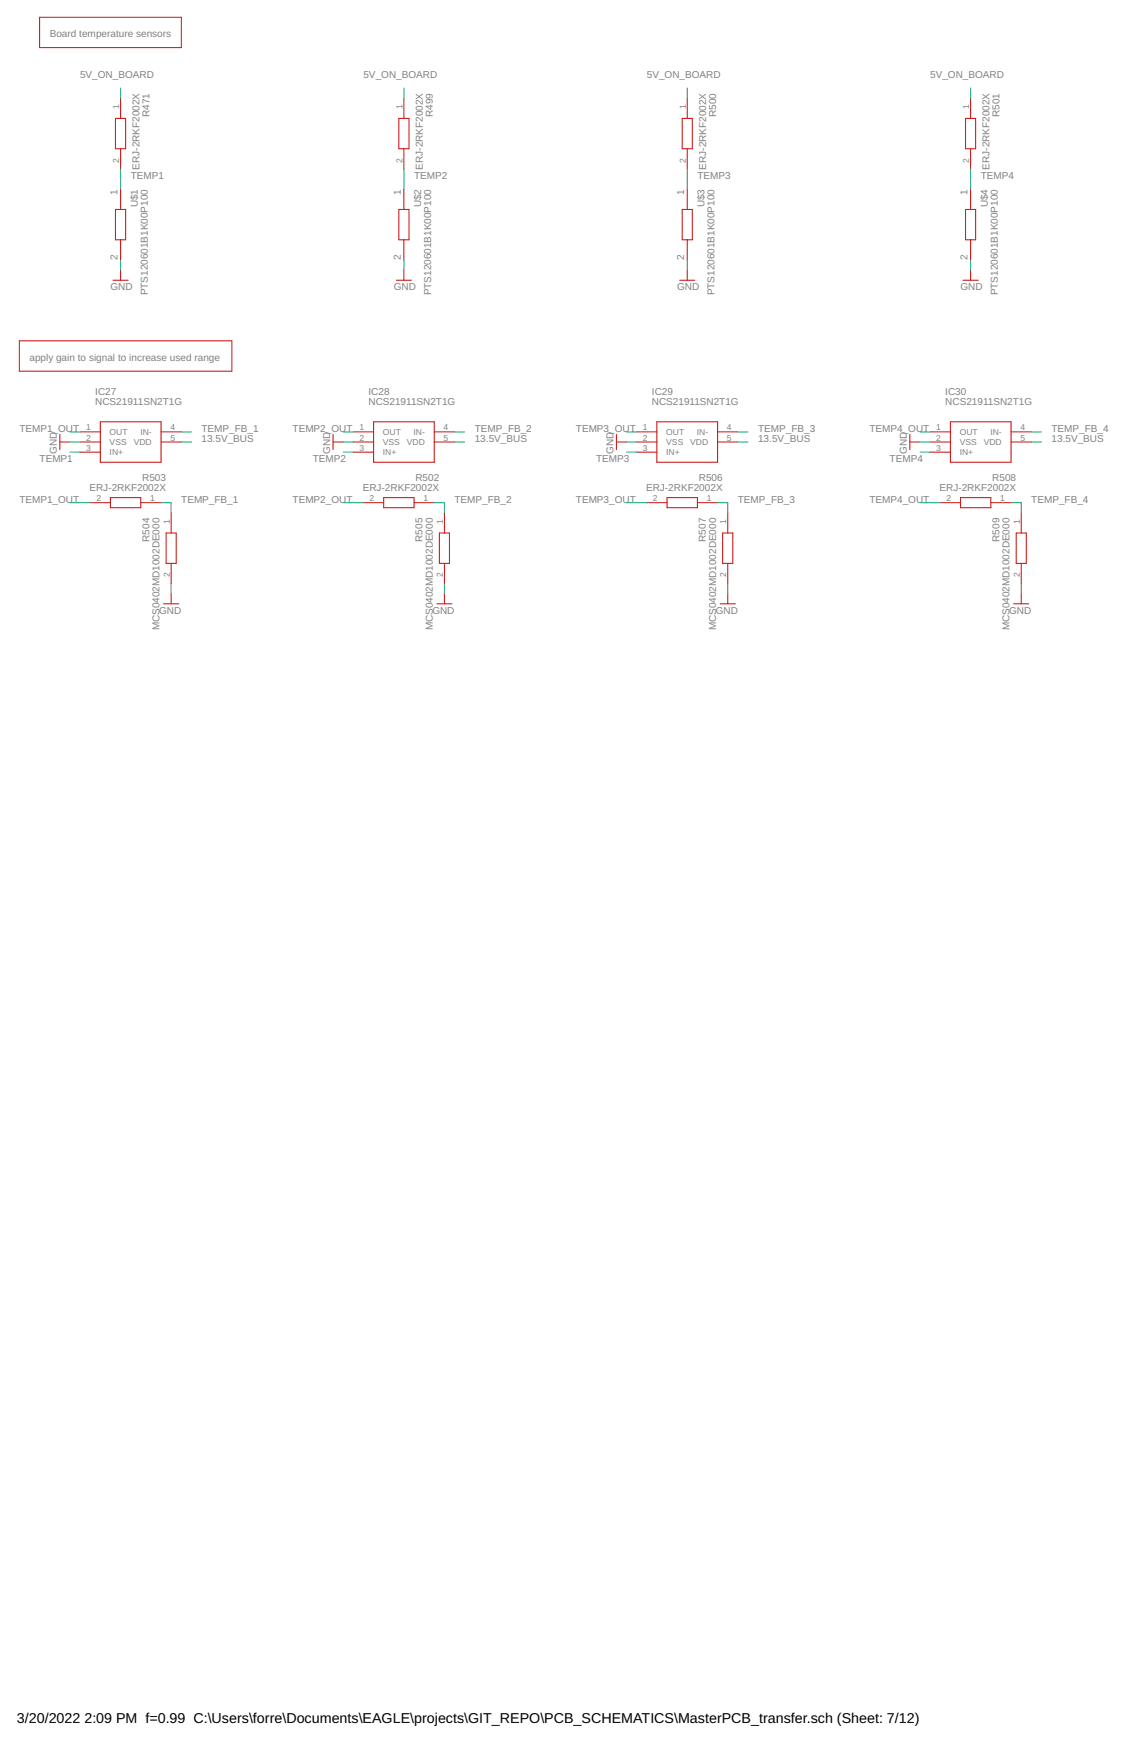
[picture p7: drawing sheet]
<svg xmlns="http://www.w3.org/2000/svg" width="279mm" height="432mm" viewBox="0 0 279 432" stroke-linecap="round" stroke-linejoin="round" font-family="sans-serif">
<defs><g id="words">
<g font-size="3.5">
<text x="4.2" y="426.6">3/20/2022</text>
<text x="20.9" y="426.6">2:09 PM f=0.99 C:\Users\forre\Documents\EAGLE\projects\GIT_REPO\PCB_SCHEMATICS\MasterPCB_transfer.sch (Sheet: 7/12)</text>
</g>
<g font-size="2.5" fill="#808080">
<text x="12.3" y="9.3">Board temperature sensors</text>
<text x="19.8" y="19.3">5V_ON_BOARD</text>
<text x="89.9" y="19.3">5V_ON_BOARD</text>
<text x="160.1" y="19.3">5V_ON_BOARD</text>
<text x="230.2" y="19.3">5V_ON_BOARD</text>
<text x="37" y="29" transform="rotate(-90 37 29)">R471</text>
<text x="107.1" y="29" transform="rotate(-90 107.1 29)">R499</text>
<text x="177.2" y="29" transform="rotate(-90 177.2 29)">R500</text>
<text x="247.4" y="29" transform="rotate(-90 247.4 29)">R501</text>
<text x="32.3" y="44.3">TEMP1</text>
<text x="34.5" y="42" transform="rotate(-90 34.5 42)">ERJ-2RKF2002X</text>
<text x="102.5" y="44.3">TEMP2</text>
<text x="104.6" y="42" transform="rotate(-90 104.6 42)">ERJ-2RKF2002X</text>
<text x="172.6" y="44.3">TEMP3</text>
<text x="174.7" y="42" transform="rotate(-90 174.7 42)">ERJ-2RKF2002X</text>
<text x="242.7" y="44.3">TEMP4</text>
<text x="244.8" y="42" transform="rotate(-90 244.8 42)">ERJ-2RKF2002X</text>
<text x="29.1" y="48.2" transform="rotate(-90 29.1 48.2)">1</text>
<text x="34.1" y="51.4" transform="rotate(-90 34.1 51.4)">U$1</text>
<text x="99.2" y="48.2" transform="rotate(-90 99.2 48.2)">1</text>
<text x="104.2" y="51.4" transform="rotate(-90 104.2 51.4)">U$2</text>
<text x="169.3" y="48.2" transform="rotate(-90 169.3 48.2)">1</text>
<text x="174.3" y="51.4" transform="rotate(-90 174.3 51.4)">U$3</text>
<text x="239.5" y="48.2" transform="rotate(-90 239.5 48.2)">1</text>
<text x="244.5" y="51.4" transform="rotate(-90 244.5 51.4)">U$4</text>
<text x="29.1" y="64.4" transform="rotate(-90 29.1 64.4)">2</text>
<text x="99.2" y="64.4" transform="rotate(-90 99.2 64.4)">2</text>
<text x="169.3" y="64.4" transform="rotate(-90 169.3 64.4)">2</text>
<text x="239.5" y="64.4" transform="rotate(-90 239.5 64.4)">2</text>
<text x="27.3" y="71.9">GND</text>
<text x="97.5" y="71.9">GND</text>
<text x="167.6" y="71.9">GND</text>
<text x="237.7" y="71.9">GND</text>
<text x="36.6" y="73.1" transform="rotate(-90 36.6 73.1)">PTS120601B1K00P100</text>
<text x="106.7" y="73.1" transform="rotate(-90 106.7 73.1)">PTS120601B1K00P100</text>
<text x="176.8" y="73.1" transform="rotate(-90 176.8 73.1)">PTS120601B1K00P100</text>
<text x="247" y="73.1" transform="rotate(-90 247 73.1)">PTS120601B1K00P100</text>
<text x="7.3" y="89.4">apply gain to signal to increase used range</text>
<text x="23.6" y="100.3">NCS21911SN2T1G</text>
<text x="23.6" y="97.8">IC27</text>
<text x="91.2" y="100.3">NCS21911SN2T1G</text>
<text x="91.2" y="97.8">IC28</text>
<text x="161.3" y="100.3">NCS21911SN2T1G</text>
<text x="161.3" y="97.8">IC29</text>
<text x="233.9" y="100.3">NCS21911SN2T1G</text>
<text x="233.9" y="97.8">IC30</text>
<text x="4.8" y="106.9">TEMP1_OUT</text>
<text x="49.9" y="106.9">TEMP_FB_1</text>
<text x="72.4" y="106.9">TEMP2_OUT</text>
<text x="117.5" y="106.9">TEMP_FB_2</text>
<text x="142.5" y="106.9">TEMP3_OUT</text>
<text x="187.6" y="106.9">TEMP_FB_3</text>
<text x="215.2" y="106.9">TEMP4_OUT</text>
<text x="260.2" y="106.9">TEMP_FB_4</text>
<text x="14.1" y="112.4" transform="rotate(-90 14.1 112.4)">GND</text>
<text x="49.9" y="109.4">13.5V_BUS</text>
<text x="81.7" y="112.4" transform="rotate(-90 81.7 112.4)">GND</text>
<text x="117.5" y="109.4">13.5V_BUS</text>
<text x="151.8" y="112.4" transform="rotate(-90 151.8 112.4)">GND</text>
<text x="187.6" y="109.4">13.5V_BUS</text>
<text x="224.4" y="112.4" transform="rotate(-90 224.4 112.4)">GND</text>
<text x="260.2" y="109.4">13.5V_BUS</text>
<text x="9.8" y="114.5">TEMP1</text>
<text x="35.2" y="119.1">R503</text>
<text x="77.4" y="114.5">TEMP2</text>
<text x="102.8" y="119.1">R502</text>
<text x="147.5" y="114.5">TEMP3</text>
<text x="172.9" y="119.1">R506</text>
<text x="220.2" y="114.5">TEMP4</text>
<text x="245.6" y="119.1">R508</text>
<text x="4.8" y="124.5">TEMP1_OUT</text>
<text x="22.1" y="121.6">ERJ-2RKF2002X</text>
<text x="44.9" y="124.5">TEMP_FB_1</text>
<text x="72.4" y="124.5">TEMP2_OUT</text>
<text x="89.8" y="121.6">ERJ-2RKF2002X</text>
<text x="112.5" y="124.5">TEMP_FB_2</text>
<text x="142.5" y="124.5">TEMP3_OUT</text>
<text x="159.9" y="121.6">ERJ-2RKF2002X</text>
<text x="182.6" y="124.5">TEMP_FB_3</text>
<text x="215.2" y="124.5">TEMP4_OUT</text>
<text x="232.5" y="121.6">ERJ-2RKF2002X</text>
<text x="255.2" y="124.5">TEMP_FB_4</text>
<text x="37" y="134.1" transform="rotate(-90 37 134.1)">R504</text>
<text x="104.6" y="134.1" transform="rotate(-90 104.6 134.1)">R505</text>
<text x="174.7" y="134.1" transform="rotate(-90 174.7 134.1)">R507</text>
<text x="247.3" y="134.1" transform="rotate(-90 247.3 134.1)">R509</text>
<text x="39.4" y="152">GND</text>
<text x="107" y="152">GND</text>
<text x="177.1" y="152">GND</text>
<text x="249.7" y="152">GND</text>
<text x="39.5" y="156.1" transform="rotate(-90 39.5 156.1)">MCS0402MD1002DE000</text>
<text x="107.1" y="156.1" transform="rotate(-90 107.1 156.1)">MCS0402MD1002DE000</text>
<text x="177.2" y="156.1" transform="rotate(-90 177.2 156.1)">MCS0402MD1002DE000</text>
<text x="249.8" y="156.1" transform="rotate(-90 249.8 156.1)">MCS0402MD1002DE000</text>
</g>
<g font-size="2.1" fill="#808080">
<text x="29.5" y="27" transform="rotate(-90 29.5 27)">1</text>
<text x="99.6" y="27" transform="rotate(-90 99.6 27)">1</text>
<text x="169.7" y="27" transform="rotate(-90 169.7 27)">1</text>
<text x="239.9" y="27" transform="rotate(-90 239.9 27)">1</text>
<text x="29.5" y="40.3" transform="rotate(-90 29.5 40.3)">2</text>
<text x="99.6" y="40.3" transform="rotate(-90 99.6 40.3)">2</text>
<text x="169.7" y="40.3" transform="rotate(-90 169.7 40.3)">2</text>
<text x="239.9" y="40.3" transform="rotate(-90 239.9 40.3)">2</text>
<text x="21.3" y="106.6">1</text>
<text x="27.1" y="107.7">OUT</text>
<text x="34.7" y="107.7">IN-</text>
<text x="42.2" y="106.6">4</text>
<text x="89" y="106.6">1</text>
<text x="94.8" y="107.7">OUT</text>
<text x="102.4" y="107.7">IN-</text>
<text x="109.8" y="106.6">4</text>
<text x="159.1" y="106.6">1</text>
<text x="164.9" y="107.7">OUT</text>
<text x="172.5" y="107.7">IN-</text>
<text x="179.9" y="106.6">4</text>
<text x="231.7" y="106.6">1</text>
<text x="237.5" y="107.7">OUT</text>
<text x="245.1" y="107.7">IN-</text>
<text x="252.5" y="106.6">4</text>
<text x="21.3" y="109.1">2</text>
<text x="21.3" y="111.6">3</text>
<text x="27.1" y="110.2">VSS</text>
<text x="27.1" y="112.7">IN+</text>
<text x="33.1" y="110.2">VDD</text>
<text x="42.2" y="109.1">5</text>
<text x="89" y="109.1">2</text>
<text x="89" y="111.6">3</text>
<text x="94.8" y="110.2">VSS</text>
<text x="94.8" y="112.7">IN+</text>
<text x="100.7" y="110.2">VDD</text>
<text x="109.8" y="109.1">5</text>
<text x="159.1" y="109.1">2</text>
<text x="159.1" y="111.6">3</text>
<text x="164.9" y="110.2">VSS</text>
<text x="164.9" y="112.7">IN+</text>
<text x="170.8" y="110.2">VDD</text>
<text x="179.9" y="109.1">5</text>
<text x="231.7" y="109.1">2</text>
<text x="231.7" y="111.6">3</text>
<text x="237.5" y="110.2">VSS</text>
<text x="237.5" y="112.7">IN+</text>
<text x="243.5" y="110.2">VDD</text>
<text x="252.5" y="109.1">5</text>
<text x="23.8" y="124.1">2</text>
<text x="37.1" y="124.1">1</text>
<text x="91.5" y="124.1">2</text>
<text x="104.8" y="124.1">1</text>
<text x="161.6" y="124.1">2</text>
<text x="174.9" y="124.1">1</text>
<text x="234.2" y="124.1">2</text>
<text x="247.5" y="124.1">1</text>
<text x="42" y="129.7" transform="rotate(-90 42 129.7)">1</text>
<text x="109.6" y="129.7" transform="rotate(-90 109.6 129.7)">1</text>
<text x="179.7" y="129.7" transform="rotate(-90 179.7 129.7)">1</text>
<text x="252.4" y="129.7" transform="rotate(-90 252.4 129.7)">1</text>
<text x="42" y="143" transform="rotate(-90 42 143)">2</text>
<text x="109.6" y="143" transform="rotate(-90 109.6 143)">2</text>
<text x="179.7" y="143" transform="rotate(-90 179.7 143)">2</text>
<text x="252.4" y="143" transform="rotate(-90 252.4 143)">2</text>
</g>
</g></defs>
<g fill="none" stroke="#c90d0c" stroke-width=".25">
<path d="M9.8 4.3h35.1v7.5h-35.1zM28.6 29.3h2.5v7.5h-2.5zM29.8 24.3v5M29.8 36.8v5M98.7 29.3h2.5v7.5h-2.5zM99.9 24.3v5M99.9 36.8v5M168.8 29.3h2.5v7.5h-2.5zM170.1 24.3v5M170.1 36.8v5M239 29.3h2.4v7.5h-2.4zM240.2 24.3v5"/>
<path d="M240.2 36.8v5M28.6 51.9h2.5v7.5h-2.5zM29.8 46.8v5.1M29.8 59.4v5M98.7 51.9h2.5v7.5h-2.5zM99.9 46.8v5.1M99.9 59.4v5M168.8 51.9h2.5v7.5h-2.5zM170.1 46.8v5.1M170.1 59.4v5M239 51.9h2.4v7.5h-2.4zM240.2 46.8v5.1"/>
<path d="M240.2 59.4v5M28 69.4h3.7M29.8 66.9v2.5M98.1 69.4h3.7M99.9 66.9v2.5M168.2 69.4h3.8M170.1 66.9v2.5M238.3 69.4h3.8M240.2 66.9v2.5M4.8 84.4h52.6v7.5h-52.6zM14.8 109.4h2.5M14.8 107.6v3.7"/>
<path d="M19.8 106.9h5M19.8 109.4h5M19.8 112h5M24.8 104.4h15.1v10h-15.1zM39.9 106.9h5M39.9 109.4h5M82.4 109.4h2.5M82.4 107.6v3.7M87.4 106.9h5.1M87.4 109.4h5.1M87.4 112h5.1M92.5 104.4h15v10h-15z"/>
<path d="M107.5 106.9h5M107.5 109.4h5M152.5 109.4h2.5M152.5 107.6v3.7M157.6 106.9h5M157.6 109.4h5M157.6 112h5M162.6 104.4h15v10h-15zM177.6 106.9h5M177.6 109.4h5M225.2 109.4h2.5M225.2 107.6v3.7"/>
<path d="M230.2 106.9h5M230.2 109.4h5M230.2 112h5M235.2 104.4h15v10h-15zM250.2 106.9h5M250.2 109.4h5M22.3 124.5h5M27.3 123.2h7.5v2.5h-7.5zM34.8 124.5h5.1M41.1 132h2.5v7.5h-2.5zM42.4 127v5M42.4 139.5v5"/>
<path d="M89.9 124.5h5.1M95 123.2h7.5v2.5h-7.5zM102.5 124.5h5M108.7 132h2.5v7.5h-2.5zM110 127v5M110 139.5v5M160.1 124.5h5M165.1 123.2h7.5v2.5h-7.5zM172.6 124.5h5M178.8 132h2.6v7.5h-2.6zM180.1 127v5M180.1 139.5v5"/>
<path d="M232.7 124.5h5M237.7 123.2h7.5v2.5h-7.5zM245.2 124.5h5M251.5 132h2.5v7.5h-2.5zM252.7 127v5M252.7 139.5v5M40.5 149.5h3.7M42.4 147v2.5M108.1 149.5h3.7M110 147v2.5M178.2 149.5h3.8M180.1 147v2.5"/>
<path d="M250.8 149.5h3.8M252.7 147v2.5"/>
</g>
<g fill="none" stroke="#0dab76" stroke-width=".25">
<path d="M29.8 21.8v2.5M99.9 21.8v2.5M170.1 21.8v2.5M240.2 21.8v2.5M29.8 41.8v5M99.9 41.8v5M170.1 41.8v5M240.2 41.8v5M29.8 64.4v2.5M99.9 64.4v2.5M170.1 64.4v2.5M240.2 64.4v2.5"/>
<path d="M17.3 112h2.5M17.3 109.4h2.5M17.3 106.9h2.5M44.9 109.4h2.5M44.9 106.9h2.5M84.9 112h2.5M84.9 109.4h2.5M84.9 106.9h2.5M112.5 109.4h2.5M112.5 106.9h2.5M155 112h2.6M155 109.4h2.6"/>
<path d="M155 106.9h2.6M182.6 109.4h2.5M182.6 106.9h2.5M227.7 112h2.5M227.7 109.4h2.5M227.7 106.9h2.5M255.2 109.4h2.5M255.2 106.9h2.5M17.3 124.5h5M39.9 124.5h2.5v2.5M84.9 124.5h5M107.5 124.5h2.5v2.5"/>
<path d="M155 124.5h5.1M177.6 124.5h2.5v2.5M227.7 124.5h5M250.2 124.5h2.5v2.5M42.4 144.5v2.5M110 144.5v2.5M180.1 144.5v2.5M252.7 144.5v2.5"/>
</g>
<use href="#words"/>
</svg>
